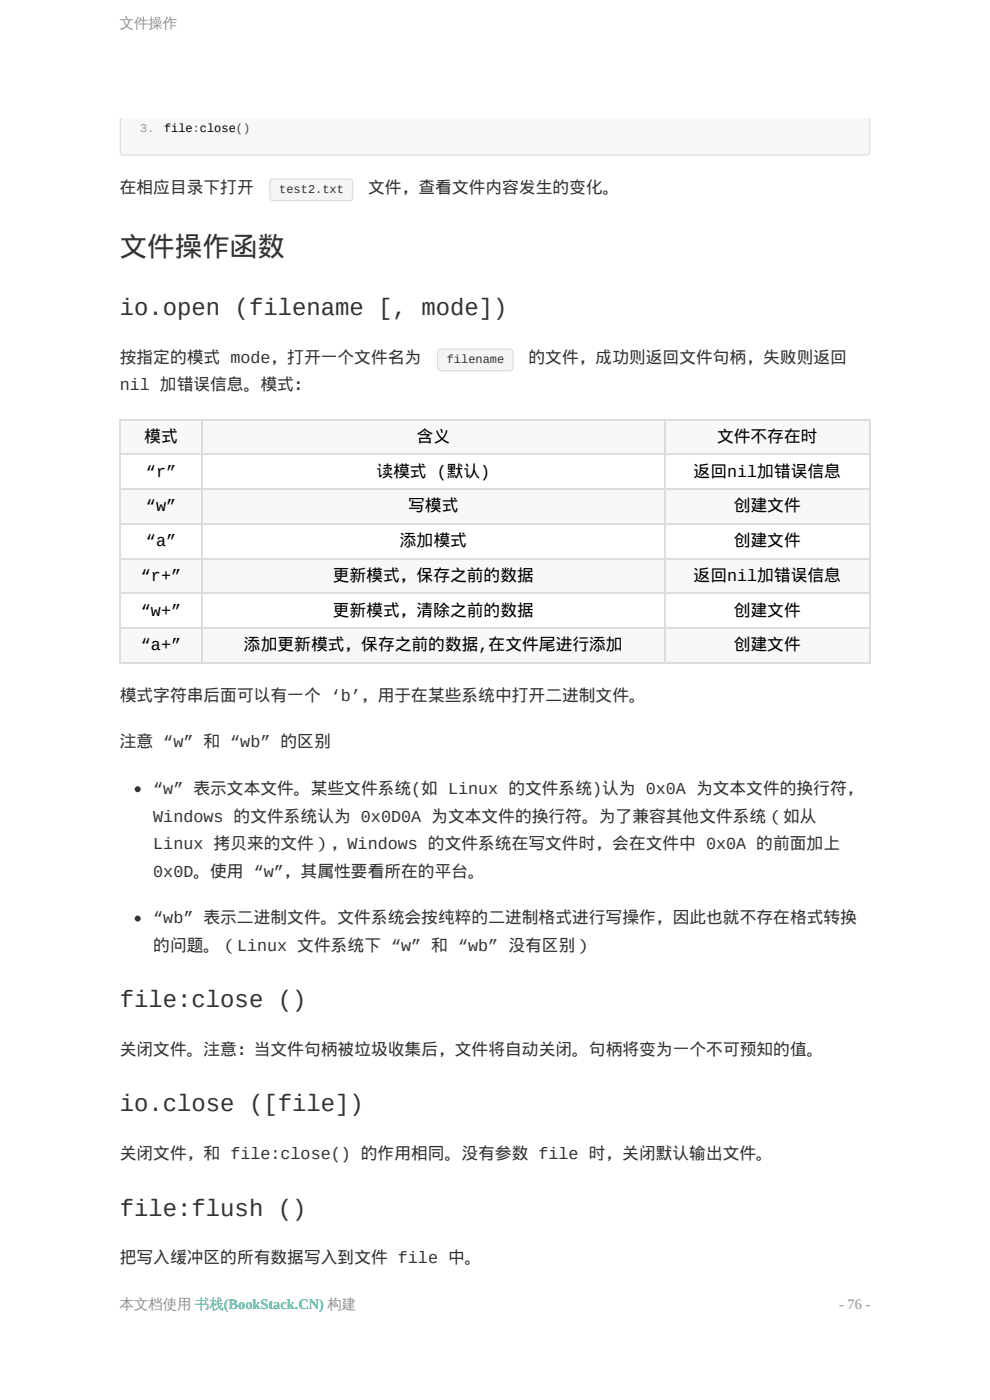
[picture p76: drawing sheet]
<svg xmlns="http://www.w3.org/2000/svg" width="210mm" height="297mm" viewBox="0 0 210 297" stroke-linecap="round" stroke-linejoin="round" font-family="sans-serif">
<defs><g id="words">
<text font-size="5.8" fill="#333" x="25.4" y="54.4">文件操作函数</text>
<g font-size="5.1" fill="#333">
<text x="25.4" y="66.8">io.open (filename [, mode])</text>
<text x="25.4" y="213.7">file:close ()</text>
<text x="25.4" y="235.8">io.close ([file])</text>
<text x="25.4" y="257.9">file:flush ()</text>
</g>
<g font-size="3.6" fill="#333">
<text x="25.4" y="40.9">在相应目录下打开</text>
<text x="78.1" y="40.9">文件，查看文件内容发生的变化。</text>
<text x="25.4" y="77">按指定的模式 mode，打开一个文件名为</text>
<text x="112.1" y="77">的文件，成功则返回文件句柄，失败则返回</text>
<text x="25.4" y="82.8">nil 加错误信息。模式：</text>
<text x="25.4" y="148.6">模式字符串后面可以有一个 ‘b’，用于在某些系统中打开二进制文件。</text>
<text x="25.4" y="158.5">注意 “w” 和 “wb” 的区别</text>
<text x="32.5" y="168.4">“w” 表示文本文件。某些文件系统(如 Linux 的文件系统)认为 0x0A 为文本文件的换行符，</text>
<text x="32.5" y="174.3">Windows 的文件系统认为 0x0D0A 为文本文件的换行符。为了兼容其他文件系统（如从</text>
<text x="32.5" y="180.1">Linux 拷贝来的文件），Windows 的文件系统在写文件时，会在文件中 0x0A 的前面加上</text>
<text x="32.5" y="186">0x0D。使用 “w”，其属性要看所在的平台。</text>
<text x="32.5" y="195.9">“wb” 表示二进制文件。文件系统会按纯粹的二进制格式进行写操作，因此也就不存在格式转换</text>
<text x="32.5" y="201.7">的问题。（Linux 文件系统下 “w” 和 “wb” 没有区别）</text>
<text x="25.4" y="223.8">关闭文件。注意：当文件句柄被垃圾收集后，文件将自动关闭。句柄将变为一个不可预知的值。</text>
<text x="25.4" y="245.9">关闭文件，和 file:close() 的作用相同。没有参数 file 时，关闭默认输出文件。</text>
<text x="25.4" y="268">把写入缓冲区的所有数据写入到文件 file 中。</text>
</g>
<g font-size="3.6">
<text x="30.6" y="93.7">模式</text>
<text x="88.4" y="93.7">含义</text>
<text x="152.1" y="93.7">文件不存在时</text>
<text x="31" y="101.1">“r”</text>
<text x="79.8" y="101.1">读模式 (默认)</text>
<text x="147.1" y="101.1">返回nil加错误信息</text>
<text x="31" y="108.5">“w”</text>
<text x="86.6" y="108.5">写模式</text>
<text x="155.7" y="108.5">创建文件</text>
<text x="31" y="115.9">“a”</text>
<text x="84.8" y="115.9">添加模式</text>
<text x="155.7" y="115.9">创建文件</text>
<text x="29.9" y="123.2">“r+”</text>
<text x="70.6" y="123.2">更新模式，保存之前的数据</text>
<text x="147.1" y="123.2">返回nil加错误信息</text>
<text x="29.9" y="130.6">“w+”</text>
<text x="70.6" y="130.6">更新模式，清除之前的数据</text>
<text x="155.7" y="130.6">创建文件</text>
<text x="29.9" y="138">“a+”</text>
<text x="51.8" y="138">添加更新模式，保存之前的数据,在文件尾进行添加</text>
<text x="155.7" y="138">创建文件</text>
</g>
<g font-size="3" fill="#8e8e8e">
<text x="25.4" y="5.8">文件操作</text>
<text x="25.4" y="277.7">本文档使用 书栈(BookStack.CN) 构建</text>
<text x="178" y="277.7">- 76 -</text>
</g>
<text font-size="2.5" fill="#999" x="29.7" y="27.9">3.</text>
<text font-size="2.5" x="34.8" y="27.9">file:close()</text>
<g font-size="2.5" fill="#333">
<text x="59.2" y="40.9">test2.txt</text>
<text x="94.8" y="77">filename</text>
</g>
</g></defs>
<path d="M25.4 25.1h159.2v7.2a.76 .76 0 0 1-.8 .7h-157.6a.76 .76 0 0 1-.8-.7zM25.9 25.1h158.2v6.9l-.3 .5h-.2h-157.2h-.2l-.3-.5z" fill-rule="evenodd" fill="#ddd"/>
<path d="M25.7 25.1h158.6v7.2l-.2 .4-.3 .1h-157.6l-.3-.1-.2-.4z" fill-rule="evenodd" fill="#f7f7f7"/>
<g fill="#f8f8f8">
<path d="M25.4 88.9h17.3v7.4h-17.3z"/>
<path d="M42.7 88.9h98.2v7.4h-98.2z"/>
<path d="M140.9 88.9h43.4v7.4h-43.4z"/>
</g>
<g fill="#fff">
<path d="M25.4 96.3h17.3v7.4h-17.3z"/>
<path d="M42.7 96.3h98.2v7.4h-98.2z"/>
<path d="M140.9 96.3h43.4v7.4h-43.4z"/>
</g>
<g fill="#f8f8f8">
<path d="M25.4 103.7h17.3v7.3h-17.3z"/>
<path d="M42.7 103.7h98.2v7.3h-98.2z"/>
<path d="M140.9 103.7h43.4v7.3h-43.4z"/>
</g>
<g fill="#fff">
<path d="M25.4 111h17.3v7.4h-17.3z"/>
<path d="M42.7 111h98.2v7.4h-98.2z"/>
<path d="M140.9 111h43.4v7.4h-43.4z"/>
</g>
<g fill="#f8f8f8">
<path d="M25.4 118.4h17.3v7.4h-17.3z"/>
<path d="M42.7 118.4h98.2v7.4h-98.2z"/>
<path d="M140.9 118.4h43.4v7.4h-43.4z"/>
</g>
<g fill="#fff">
<path d="M25.4 125.8h17.3v7.3h-17.3z"/>
<path d="M42.7 125.8h98.2v7.3h-98.2z"/>
<path d="M140.9 125.8h43.4v7.3h-43.4z"/>
</g>
<g fill="#f8f8f8">
<path d="M25.4 133.1h17.3v7.4h-17.3z"/>
<path d="M42.7 133.1h98.2v7.4h-98.2z"/>
<path d="M140.9 133.1h43.4v7.4h-43.4z"/>
</g>
<path d="M25.4 96.4h159.2M25.4 89h159.2M25.5 88.9v51.9M42.8 88.9v51.9M141.1 88.9v51.9M184.5 88.9v51.9M25.4 118.5h159.2M25.4 111.2h159.2M25.4 103.8h159.2M25.4 133.3h159.2M25.4 125.9h159.2M25.4 140.6h159.2" fill="none" stroke="#ddd" stroke-width=".25"/>
<g fill="#ddd">
<path d="M57.4 38.1l.5-.2h16.3a.76 .76 0 0 1 .7 .7v3.3a.76 .76 0 0 1-.7 .8h-16.3a.76 .76 0 0 1-.8-.8v-3.3zM57.6 38.2l16.6-.1 .2 .1 .3 .4v3.3l-.3 .5h-.2h-16.3h-.3l-.2-.5v-3.3z" fill-rule="evenodd"/>
<path d="M92.9 74.2l.5-.3h14.8a.76 .76 0 0 1 .7 .8v3.3a.76 .76 0 0 1-.7 .8h-14.8a.76 .76 0 0 1-.7-.8v-3.3zM93.2 74.3l15-.1 .2 .1 .3 .4v3.3l-.3 .4-.2 .1h-14.8l-.2-.1-.3-.4v-3.3z" fill-rule="evenodd"/>
</g>
<g fill="#333" stroke="#333" stroke-width=".25">
<circle cx="29.2" cy="167.4" r=".51"/>
<circle cx="29.2" cy="194.9" r=".51"/>
</g>
<use href="#words"/>
</svg>
